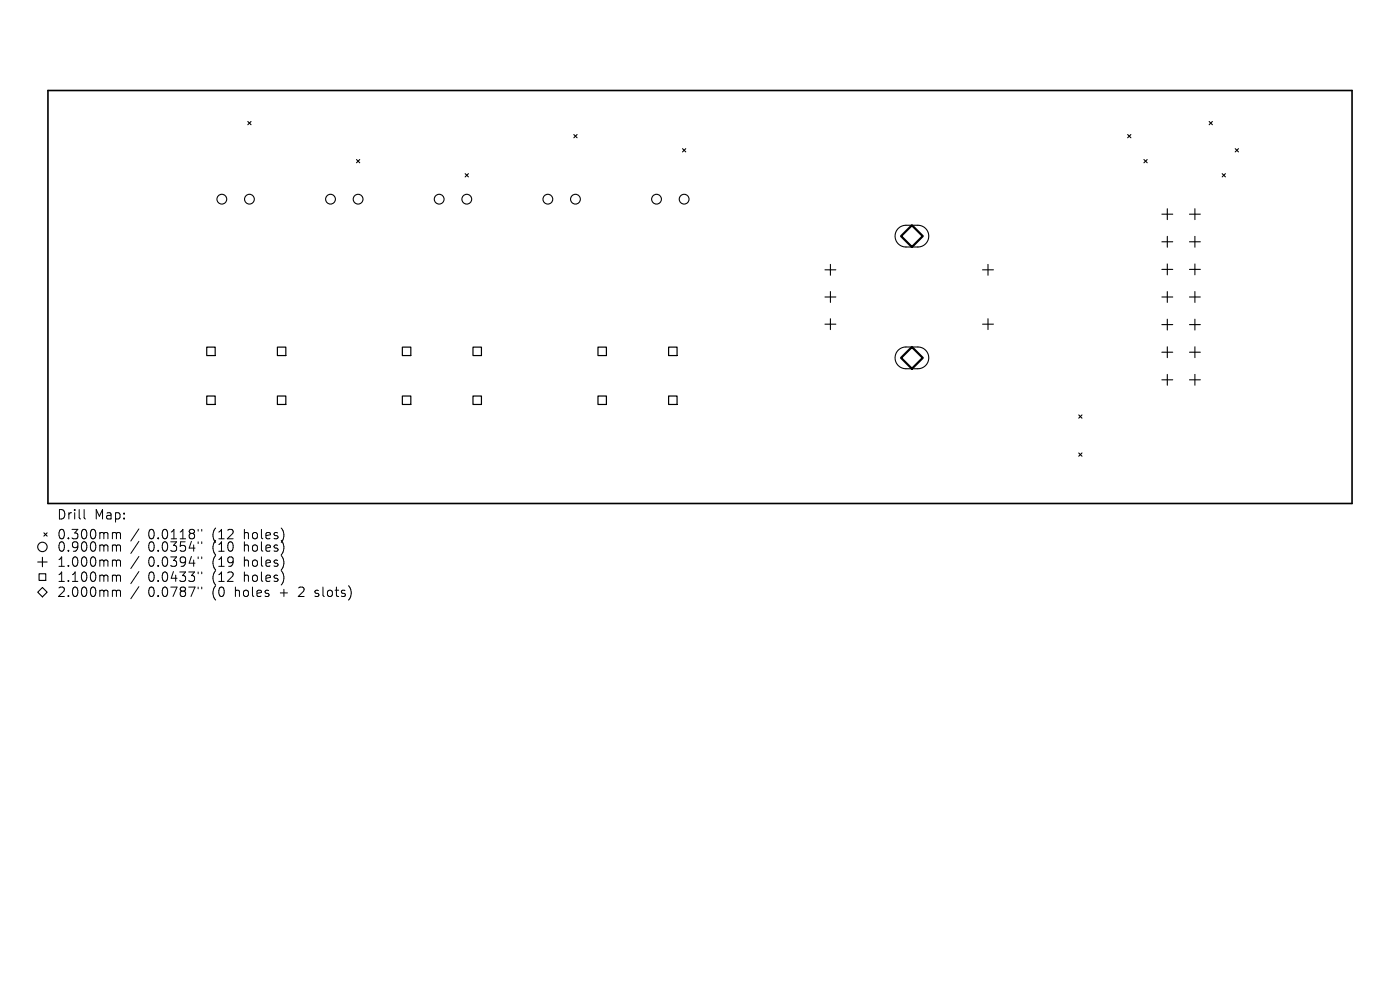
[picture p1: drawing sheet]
<svg xmlns="http://www.w3.org/2000/svg" width="297mm" height="210mm" viewBox="0 0 297 210" stroke-linecap="round" stroke-linejoin="round" font-family="sans-serif">
<defs><g id="words">
<g font-size="2.8">
<text x="12" y="110.5">Drill</text>
<text x="20" y="110.5">Map:</text>
<text x="12" y="114.7">0.300mm</text>
<text x="12" y="117.3">0.900mm</text>
<text x="31.4" y="114.7">0.0118&quot;</text>
<text x="31.4" y="117.3">0.0354&quot;</text>
<text x="45.2" y="114.7">(12</text>
<text x="45.2" y="117.3">(10</text>
<text x="52" y="114.7">holes)</text>
<text x="52" y="117.3">holes)</text>
<text x="12" y="120.5">1.000mm</text>
<text x="12" y="123.7">1.100mm</text>
<text x="31.4" y="120.5">0.0394&quot;</text>
<text x="31.4" y="123.7">0.0433&quot;</text>
<text x="45.2" y="120.5">(19</text>
<text x="45.2" y="123.7">(12</text>
<text x="52" y="120.5">holes)</text>
<text x="52" y="123.7">holes)</text>
<text x="12" y="126.9">2.000mm</text>
<text x="31.4" y="126.9">0.0787&quot;</text>
<text x="45.2" y="126.9">(0</text>
<text x="50.1" y="126.9">holes</text>
<text x="59.9" y="126.9">+</text>
<text x="64.1" y="126.9">2</text>
<text x="67.7" y="126.9">slots)</text>
</g>
</g></defs>
<path d="M10.2 19.2h276.6v87.6h-276.6z" fill="none" stroke="#000" stroke-width=".35"/>
<g fill="none" stroke="#000" stroke-width=".23">
<path d="M52.6 25.8l.7 .7M53.3 25.8l-.7 .7M75.6 33.8l.7 .7M76.3 33.8l-.7 .7M98.7 36.8l.7 .7M99.4 36.8l-.7 .7M121.7 28.5l.7 .7M122.4 28.5l-.7 .7M144.8 31.5l.7 .7M145.5 31.5l-.7 .7M239.2 28.5l.7 .7M239.9 28.5l-.7 .7"/>
<path d="M242.7 33.8l.7 .7M243.4 33.8l-.7 .7M256.5 25.8l.7 .7M257.2 25.8l-.7 .7M259.3 36.8l.7 .7M260 36.8l-.7 .7M262 31.5l.7 .7M262.7 31.5l-.7 .7M175 57.2h2.3M176.2 56.1v2.3M190.6 48.5l1.2-.7h2.9a2.31 2.31 0 0 1 2.3 2.3 2.31 2.31 0 0 1-2.3 2.3h-2.5a2.31 2.31 0 0 1-2.1-1.4 2.31 2.31 0 0 1 .5-2.5zM208.4 57.2h2.3"/>
<path d="M209.6 56.1v2.3M246.5 45.4h2.3M246.5 51.3h2.3M246.5 57.1h2.3M247.6 44.3v2.3M247.6 50.1v2.3M247.6 56v2.3M252.3 45.4h2.3M252.3 51.3h2.3M252.3 57.1h2.3M253.5 44.3v2.3M253.5 50.1v2.3"/>
<path d="M253.5 56v2.3M175 63h2.3M175 68.8h2.3M176.2 61.8v2.4M176.2 67.6v2.3M190.6 74.3l1.2-.7h2.9a2.31 2.31 0 0 1 2.3 2.3 2.31 2.31 0 0 1-2.3 2.3h-2.5a2.31 2.31 0 0 1-2.1-1.4 2.31 2.31 0 0 1 .5-2.5zM208.4 68.8h2.3M209.6 67.6v2.3M246.5 63h2.3M246.5 68.9h2.3M246.5 74.7h2.3M247.6 61.8v2.4"/>
<path d="M247.6 67.7v2.3M247.6 73.6v2.3M247.6 79.4v2.3M252.3 63h2.3M252.3 68.9h2.3M252.3 74.7h2.3M253.5 61.8v2.4M253.5 67.7v2.3M253.5 73.6v2.3M253.5 79.4v2.3M228.8 88l.7 .7M228.8 96.1l.7 .7"/>
<path d="M229.5 88l-.7 .7M229.5 96.1l-.7 .7M246.5 80.6h2.3M252.3 80.6h2.3M8 119.2h2M9 118.2v2M9.3 113l.7 .7M10 113l-.7 .7M8.3 121.7h1.4v1.4h-1.4zM9 124.6l1 1-1 1-1-1z"/>
<circle cx="47.1" cy="42.3" r="1.04"/>
<circle cx="52.9" cy="42.3" r="1.04"/>
<circle cx="70.1" cy="42.3" r="1.04"/>
<circle cx="76" cy="42.3" r="1.04"/>
<circle cx="93.2" cy="42.3" r="1.04"/>
<circle cx="99" cy="42.3" r="1.04"/>
<circle cx="116.2" cy="42.3" r="1.04"/>
<circle cx="122.1" cy="42.3" r="1.04"/>
<circle cx="139.3" cy="42.3" r="1.04"/>
<circle cx="145.1" cy="42.3" r="1.04"/>
<circle cx="9" cy="116" r="1"/>
</g>
<path d="M43.9 73.6h1.8v1.8h-1.8zM58.8 73.6h1.8v1.8h-1.8zM85.4 73.6h1.8v1.8h-1.8zM100.3 73.6h1.8v1.8h-1.8zM126.9 73.6h1.7v1.8h-1.7zM141.8 73.6h1.8v1.8h-1.8zM43.9 84h1.8v1.8h-1.8zM58.8 84h1.8v1.8h-1.8zM85.4 84h1.8v1.8h-1.8zM100.3 84h1.8v1.8h-1.8zM126.9 84h1.7v1.8h-1.7zM141.8 84h1.8v1.8h-1.8z" fill="none" stroke="#000" stroke-width=".25"/>
<path d="M191.2 50.1l2.3-2.3 2.3 2.3-2.3 2.3zM191.2 75.9l2.3-2.3 2.3 2.3-2.3 2.3z" fill="none" stroke="#000" stroke-width=".46"/>
<g fill="none" stroke="#000" stroke-width=".21">
<path d="M17.8 108.1v1.7l.3 .3M24.1 113l.5 .1 .1 .1M24.1 115.6h.3l.3 .3M24.1 118.8l.5 .1 .1 .2M24.7 113.2l.3-.2 .5 .1 .1 1.2M24.7 113.2v1.1M24.7 115.9v1M24.7 119.1v1M24.7 115.9l.3-.3 .5 .1 .1 1.2M24.7 119.1l.3-.3 .5 .1 .1 1.2M29.5 112.2l-1.7 2.6M29.5 114.8l-1.7 2.6"/>
<path d="M29.5 118l-1.7 2.6M42 112.3v.4M42 114.9v.4M42 118.1v.4M42.8 112.3v.4M42.8 114.9v.4M42.8 118.1v.4M24.1 122l.5 .1 .1 .2M24.1 125.2h.3l.3 .3M24.7 122.3v1M24.7 125.5v1M24.7 122.3l.3-.3 .5 .1 .1 1.2"/>
<path d="M24.7 125.5l.3-.3 .5 .1 .1 1.2M29.5 121.2l-1.7 2.6M29.5 124.4l-1.7 2.6M42 121.3v.4M42 124.5v.4M42.8 121.3v.4M42.8 124.5v.4M66.8 126.4l.2 .1M66.9 125.3v.5"/>
</g>
<use href="#words"/>
</svg>
